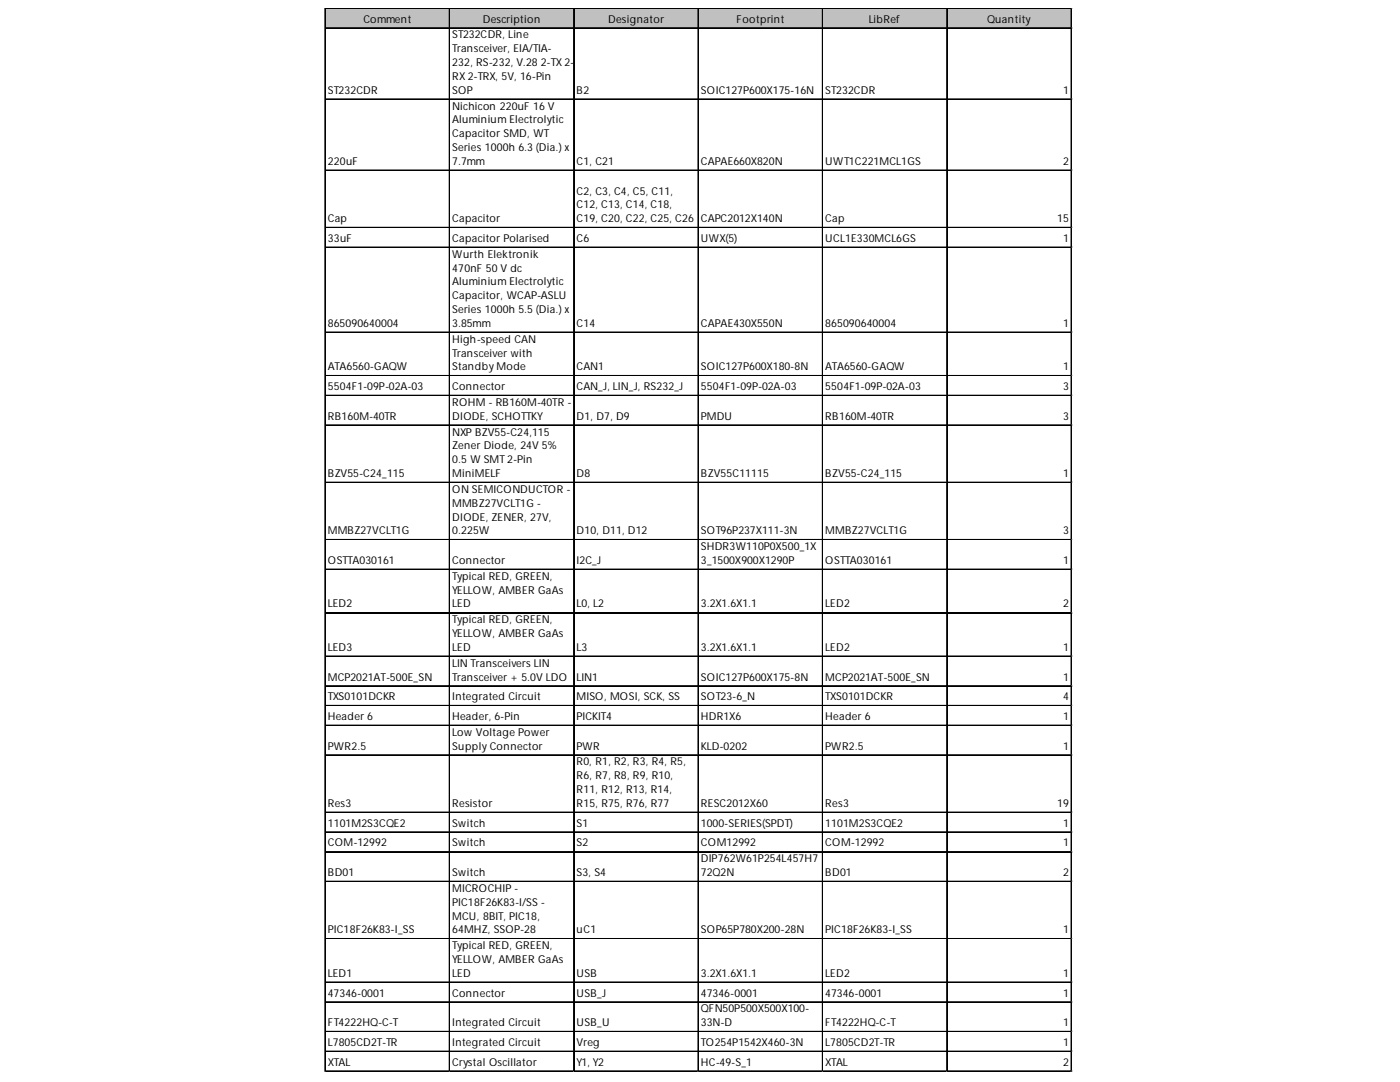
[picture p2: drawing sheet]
<svg xmlns="http://www.w3.org/2000/svg" width="279mm" height="216mm" viewBox="0 0 279 216" stroke-linecap="round" stroke-linejoin="round" font-family="sans-serif">
<defs><g id="words">
<g font-size="2.2">
<text x="72.5" y="4.5">Comment</text>
<text x="96.3" y="4.5">Description</text>
<text x="121.4" y="4.5">Designator</text>
<text x="147" y="4.5">Footprint</text>
<text x="173.4" y="4.5">LibRef</text>
<text x="197" y="4.5">Quantity</text>
<text x="90.2" y="7.7">ST232CDR, Line</text>
<text x="90.2" y="10.4">Transceiver, EIA/TIA-</text>
<text x="90.2" y="13.2">232, RS-232, V.28 2-TX 2-</text>
<text x="90.2" y="16">RX 2-TRX, 5V, 16-Pin</text>
<text x="65.4" y="18.7">ST232CDR</text>
<text x="90.2" y="18.7">SOP</text>
<text x="90.2" y="21.9">Nichicon 220uF 16 V</text>
<text x="115.1" y="18.7">B2</text>
<text x="139.9" y="18.7">SOIC127P600X175-16N</text>
<text x="164.7" y="18.7">ST232CDR</text>
<text x="212.2" y="18.7">1</text>
<text x="90.2" y="24.6">Aluminium Electrolytic</text>
<text x="90.2" y="27.4">Capacitor SMD, WT</text>
<text x="65.4" y="32.9">220uF</text>
<text x="90.2" y="30.2">Series 1000h 6.3 (Dia.) x</text>
<text x="90.2" y="32.9">7.7mm</text>
<text x="115.1" y="32.9">C1, C21</text>
<text x="139.9" y="32.9">CAPAE660X820N</text>
<text x="164.7" y="32.9">UWT1C221MCL1GS</text>
<text x="212.2" y="32.9">2</text>
<text x="115.1" y="38.8">C2, C3, C4, C5, C11,</text>
<text x="115.1" y="41.6">C12, C13, C14, C18,</text>
<text x="65.4" y="44.3">Cap</text>
<text x="90.2" y="44.3">Capacitor</text>
<text x="115.1" y="44.3">C19, C20, C22, C25, C26</text>
<text x="139.9" y="44.3">CAPC2012X140N</text>
<text x="164.7" y="44.3">Cap</text>
<text x="211" y="44.3">15</text>
<text x="65.4" y="48.3">33uF</text>
<text x="90.2" y="48.3">Capacitor Polarised</text>
<text x="90.2" y="51.4">Wurth Elektronik</text>
<text x="115.1" y="48.3">C6</text>
<text x="139.9" y="48.3">UWX(5)</text>
<text x="164.7" y="48.3">UCL1E330MCL6GS</text>
<text x="212.2" y="48.3">1</text>
<text x="90.2" y="54.2">470nF 50 V dc</text>
<text x="90.2" y="57">Aluminium Electrolytic</text>
<text x="90.2" y="59.7">Capacitor, WCAP-ASLU</text>
<text x="65.4" y="65.2">865090640004</text>
<text x="90.2" y="62.5">Series 1000h 5.5 (Dia.) x</text>
<text x="90.2" y="65.2">3.85mm</text>
<text x="115.1" y="65.2">C14</text>
<text x="139.9" y="65.2">CAPAE430X550N</text>
<text x="164.7" y="65.2">865090640004</text>
<text x="212.2" y="65.2">1</text>
<text x="90.2" y="68.4">High-speed CAN</text>
<text x="90.2" y="71.1">Transceiver with</text>
<text x="65.4" y="73.9">ATA6560-GAQW</text>
<text x="65.4" y="77.8">5504F1-09P-02A-03</text>
<text x="90.2" y="73.9">Standby Mode</text>
<text x="90.2" y="77.8">Connector</text>
<text x="115.1" y="73.9">CAN1</text>
<text x="115.1" y="77.8">CAN_J, LIN_J, RS232_J</text>
<text x="139.9" y="73.9">SOIC127P600X180-8N</text>
<text x="139.9" y="77.8">5504F1-09P-02A-03</text>
<text x="164.7" y="73.9">ATA6560-GAQW</text>
<text x="164.7" y="77.8">5504F1-09P-02A-03</text>
<text x="212.2" y="73.9">1</text>
<text x="212.2" y="77.8">3</text>
<text x="65.4" y="83.8">RB160M-40TR</text>
<text x="90.2" y="81">ROHM - RB160M-40TR -</text>
<text x="90.2" y="83.8">DIODE, SCHOTTKY</text>
<text x="115.1" y="83.8">D1, D7, D9</text>
<text x="139.9" y="83.8">PMDU</text>
<text x="164.7" y="83.8">RB160M-40TR</text>
<text x="212.2" y="83.8">3</text>
<text x="90.2" y="86.9">NXP BZV55-C24,115</text>
<text x="90.2" y="89.7">Zener Diode, 24V 5%</text>
<text x="65.4" y="95.2">BZV55-C24_115</text>
<text x="90.2" y="92.4">0.5 W SMT 2-Pin</text>
<text x="90.2" y="95.2">MiniMELF</text>
<text x="115.1" y="95.2">D8</text>
<text x="139.9" y="95.2">BZV55C11115</text>
<text x="164.7" y="95.2">BZV55-C24_115</text>
<text x="212.2" y="95.2">1</text>
<text x="90.2" y="98.3">ON SEMICONDUCTOR -</text>
<text x="90.2" y="101.1">MMBZ27VCLT1G -</text>
<text x="65.4" y="106.6">MMBZ27VCLT1G</text>
<text x="90.2" y="103.9">DIODE, ZENER, 27V,</text>
<text x="90.2" y="106.6">0.225W</text>
<text x="115.1" y="106.6">D10, D11, D12</text>
<text x="139.9" y="106.6">SOT96P237X111-3N</text>
<text x="164.7" y="106.6">MMBZ27VCLT1G</text>
<text x="212.2" y="106.6">3</text>
<text x="65.4" y="112.5">OSTTA030161</text>
<text x="90.2" y="112.5">Connector</text>
<text x="115.1" y="112.5">I2C_J</text>
<text x="139.9" y="109.8">SHDR3W110P0X500_1X</text>
<text x="139.9" y="112.5">3_1500X900X1290P</text>
<text x="164.7" y="112.5">OSTTA030161</text>
<text x="212.2" y="112.5">1</text>
<text x="90.2" y="115.7">Typical RED, GREEN,</text>
<text x="90.2" y="118.5">YELLOW, AMBER GaAs</text>
<text x="65.4" y="121.2">LED2</text>
<text x="90.2" y="121.2">LED</text>
<text x="90.2" y="124.4">Typical RED, GREEN,</text>
<text x="115.1" y="121.2">L0, L2</text>
<text x="139.9" y="121.2">3.2X1.6X1.1</text>
<text x="164.7" y="121.2">LED2</text>
<text x="212.2" y="121.2">2</text>
<text x="65.4" y="129.9">LED3</text>
<text x="90.2" y="127.1">YELLOW, AMBER GaAs</text>
<text x="90.2" y="129.9">LED</text>
<text x="115.1" y="129.9">L3</text>
<text x="139.9" y="129.9">3.2X1.6X1.1</text>
<text x="164.7" y="129.9">LED2</text>
<text x="212.2" y="129.9">1</text>
<text x="65.4" y="135.8">MCP2021AT-500E_SN</text>
<text x="90.2" y="133">LIN Transceivers LIN</text>
<text x="90.2" y="135.8">Transceiver + 5.0V LDO</text>
<text x="115.1" y="135.8">LIN1</text>
<text x="139.9" y="135.8">SOIC127P600X175-8N</text>
<text x="164.7" y="135.8">MCP2021AT-500E_SN</text>
<text x="212.2" y="135.8">1</text>
<text x="65.4" y="139.7">TXS0101DCKR</text>
<text x="65.4" y="143.7">Header 6</text>
<text x="90.2" y="139.7">Integrated Circuit</text>
<text x="90.2" y="143.7">Header, 6-Pin</text>
<text x="115.1" y="139.7">MISO, MOSI, SCK, SS</text>
<text x="115.1" y="143.7">PICKIT4</text>
<text x="139.9" y="139.7">SOT23-6_N</text>
<text x="139.9" y="143.7">HDR1X6</text>
<text x="164.7" y="139.7">TXS0101DCKR</text>
<text x="164.7" y="143.7">Header 6</text>
<text x="212.2" y="139.7">4</text>
<text x="212.2" y="143.7">1</text>
<text x="65.4" y="149.6">PWR2.5</text>
<text x="90.2" y="146.8">Low Voltage Power</text>
<text x="90.2" y="149.6">Supply Connector</text>
<text x="115.1" y="149.6">PWR</text>
<text x="139.9" y="149.6">KLD-0202</text>
<text x="164.7" y="149.6">PWR2.5</text>
<text x="212.2" y="149.6">1</text>
<text x="115.1" y="152.7">R0, R1, R2, R3, R4, R5,</text>
<text x="115.1" y="155.5">R6, R7, R8, R9, R10,</text>
<text x="65.4" y="161">Res3</text>
<text x="90.2" y="161">Resistor</text>
<text x="115.1" y="158.3">R11, R12, R13, R14,</text>
<text x="115.1" y="161">R15, R75, R76, R77</text>
<text x="139.9" y="161">RESC2012X60</text>
<text x="164.7" y="161">Res3</text>
<text x="211" y="161">19</text>
<text x="65.4" y="165">1101M2S3CQE2</text>
<text x="90.2" y="165">Switch</text>
<text x="115.1" y="165">S1</text>
<text x="139.9" y="165">1000-SERIES(SPDT)</text>
<text x="164.7" y="165">1101M2S3CQE2</text>
<text x="212.2" y="165">1</text>
<text x="65.4" y="168.9">COM-12992</text>
<text x="90.2" y="168.9">Switch</text>
<text x="115.1" y="168.9">S2</text>
<text x="139.9" y="168.9">COM12992</text>
<text x="139.9" y="172.1">DIP762W61P254L457H7</text>
<text x="164.7" y="168.9">COM-12992</text>
<text x="212.2" y="168.9">1</text>
<text x="65.4" y="174.8">BD01</text>
<text x="90.2" y="174.8">Switch</text>
<text x="90.2" y="178">MICROCHIP -</text>
<text x="115.1" y="174.8">S3, S4</text>
<text x="139.9" y="174.8">72Q2N</text>
<text x="164.7" y="174.8">BD01</text>
<text x="212.2" y="174.8">2</text>
<text x="90.2" y="180.7">PIC18F26K83-I/SS -</text>
<text x="90.2" y="183.5">MCU, 8BIT, PIC18,</text>
<text x="65.4" y="186.3">PIC18F26K83-I_SS</text>
<text x="90.2" y="186.3">64MHZ, SSOP-28</text>
<text x="90.2" y="189.4">Typical RED, GREEN,</text>
<text x="115.1" y="186.3">uC1</text>
<text x="139.9" y="186.3">SOP65P780X200-28N</text>
<text x="164.7" y="186.3">PIC18F26K83-I_SS</text>
<text x="212.2" y="186.3">1</text>
<text x="65.4" y="194.9">LED1</text>
<text x="90.2" y="192.2">YELLOW, AMBER GaAs</text>
<text x="90.2" y="194.9">LED</text>
<text x="115.1" y="194.9">USB</text>
<text x="139.9" y="194.9">3.2X1.6X1.1</text>
<text x="164.7" y="194.9">LED2</text>
<text x="212.2" y="194.9">1</text>
<text x="65.4" y="198.9">47346-0001</text>
<text x="90.2" y="198.9">Connector</text>
<text x="115.1" y="198.9">USB_J</text>
<text x="139.9" y="198.9">47346-0001</text>
<text x="139.9" y="202">QFN50P500X500X100-</text>
<text x="164.7" y="198.9">47346-0001</text>
<text x="212.2" y="198.9">1</text>
<text x="65.4" y="204.8">FT4222HQ-C-T</text>
<text x="65.4" y="208.7">L7805CD2T-TR</text>
<text x="90.2" y="204.8">Integrated Circuit</text>
<text x="90.2" y="208.7">Integrated Circuit</text>
<text x="115.1" y="204.8">USB_U</text>
<text x="115.1" y="208.7">Vreg</text>
<text x="139.9" y="204.8">33N-D</text>
<text x="139.9" y="208.7">TO254P1542X460-3N</text>
<text x="164.7" y="204.8">FT4222HQ-C-T</text>
<text x="164.7" y="208.7">L7805CD2T-TR</text>
<text x="212.2" y="204.8">1</text>
<text x="212.2" y="208.7">1</text>
<text x="65.4" y="212.7">XTAL</text>
<text x="90.2" y="212.7">Crystal Oscillator</text>
<text x="115.1" y="212.7">Y1, Y2</text>
<text x="139.9" y="212.7">HC-49-S_1</text>
<text x="164.7" y="212.7">XTAL</text>
<text x="212.2" y="212.7">2</text>
</g>
</g></defs>
<path d="M65 1.7h148.9v4h-148.9z" fill="#c0c0c0"/>
<g fill="none" stroke="#000" stroke-width=".2">
<path d="M64.8 1.6v212.3M64.9 1.6v212.3M65 1.6h148.9M65 1.7h148.9M65 5.5h148.9M65 5.6h148.9M65 19.7h148.9M65 19.8h148.9M89.7 1.8v212.1M114.5 1.8v212.1M114.6 1.8v212.1M139.3 1.8v212.1"/>
<path d="M139.4 1.8v212.1M164.1 1.8v212.1M164.2 1.8v212.1M188.9 1.8v212.1M189 1.8v212.1M213.7 1.8v212.1M213.8 1.8v212.1M65 33.9h148.9M65 34h148.9M65 45.4h148.9M65 45.5h148.9M65 49.3h148.9"/>
<path d="M65 49.4h148.9M65 66.2h148.9M65 66.3h148.9M65 74.9h148.9M65 75h148.9M65 78.9h148.9M65 79h148.9M65 84.8h148.9M65 84.9h148.9M65 96.2h148.9M65 96.3h148.9M65 107.6h148.9"/>
<path d="M65 107.7h148.9M65 113.5h148.9M65 113.6h148.9M65 122.2h148.9M65 122.3h148.9M65 130.9h148.9M65 131h148.9M65 136.8h148.9M65 136.9h148.9M65 140.7h148.9M65 140.8h148.9M65 144.7h148.9"/>
<path d="M65 144.8h148.9M65 150.6h148.9M65 150.7h148.9M65 162h148.9M65 162.1h148.9M65 166h148.9M65 166.1h148.9M65 169.9h148.9M65 170h148.9M65 175.8h148.9M65 175.9h148.9M65 187.3h148.9"/>
<path d="M65 187.4h148.9M65 195.9h148.9M65 196h148.9M65 199.9h148.9M65 200h148.9M65 205.8h148.9M65 205.9h148.9M65 209.7h148.9M65 209.8h148.9M65 213.7h148.9M65 213.8h148.9"/>
</g>
<path d="M64.8 213.9h.1" fill="none" stroke="#d4d4d4" stroke-width=".2"/>
<path d="M64.8 213.9h.2z" fill="#d4d4d4"/>
<path d="M89.7 213.9h.1" fill="none" stroke="#d4d4d4" stroke-width=".2"/>
<path d="M89.7 213.9h.1z" fill="#d4d4d4"/>
<path d="M114.5 213.9h.1" fill="none" stroke="#d4d4d4" stroke-width=".2"/>
<path d="M114.5 213.9h.2z" fill="#d4d4d4"/>
<path d="M139.3 213.9h.1" fill="none" stroke="#d4d4d4" stroke-width=".2"/>
<path d="M139.3 213.9h.2z" fill="#d4d4d4"/>
<path d="M164.1 213.9h.1" fill="none" stroke="#d4d4d4" stroke-width=".2"/>
<path d="M164.1 213.9h.2z" fill="#d4d4d4"/>
<path d="M188.9 213.9h.1" fill="none" stroke="#d4d4d4" stroke-width=".2"/>
<path d="M188.9 213.9h.2z" fill="#d4d4d4"/>
<path d="M213.7 213.9h.1" fill="none" stroke="#d4d4d4" stroke-width=".2"/>
<path d="M213.7 213.9h.2z" fill="#d4d4d4"/>
<path d="M213.9 1.6h.1" fill="none" stroke="#d4d4d4" stroke-width=".2"/>
<path d="M213.9 1.6l.1 .2z" fill="#d4d4d4"/>
<path d="M213.9 5.5h.1" fill="none" stroke="#d4d4d4" stroke-width=".2"/>
<path d="M213.9 5.5l.1 .2z" fill="#d4d4d4"/>
<path d="M213.9 19.7h.1" fill="none" stroke="#d4d4d4" stroke-width=".2"/>
<path d="M213.9 19.7l.1 .2z" fill="#d4d4d4"/>
<path d="M213.9 33.9h.1" fill="none" stroke="#d4d4d4" stroke-width=".2"/>
<path d="M213.9 33.9l.1 .2z" fill="#d4d4d4"/>
<path d="M213.9 45.4h.1" fill="none" stroke="#d4d4d4" stroke-width=".2"/>
<path d="M213.9 45.4l.1 .2z" fill="#d4d4d4"/>
<path d="M213.9 49.3h.1" fill="none" stroke="#d4d4d4" stroke-width=".2"/>
<path d="M213.9 49.3l.1 .2z" fill="#d4d4d4"/>
<path d="M213.9 66.2h.1" fill="none" stroke="#d4d4d4" stroke-width=".2"/>
<path d="M213.9 66.2l.1 .2z" fill="#d4d4d4"/>
<path d="M213.9 74.9h.1" fill="none" stroke="#d4d4d4" stroke-width=".2"/>
<path d="M213.9 74.9l.1 .2z" fill="#d4d4d4"/>
<path d="M213.9 78.9h.1" fill="none" stroke="#d4d4d4" stroke-width=".2"/>
<path d="M213.9 78.9l.1 .2z" fill="#d4d4d4"/>
<path d="M213.9 84.8h.1" fill="none" stroke="#d4d4d4" stroke-width=".2"/>
<path d="M213.9 84.8l.1 .2z" fill="#d4d4d4"/>
<path d="M213.9 96.2h.1" fill="none" stroke="#d4d4d4" stroke-width=".2"/>
<path d="M213.9 96.2l.1 .2z" fill="#d4d4d4"/>
<path d="M213.9 107.6h.1" fill="none" stroke="#d4d4d4" stroke-width=".2"/>
<path d="M213.9 107.6l.1 .2z" fill="#d4d4d4"/>
<path d="M213.9 113.5h.1" fill="none" stroke="#d4d4d4" stroke-width=".2"/>
<path d="M213.9 113.5l.1 .2z" fill="#d4d4d4"/>
<path d="M213.9 122.2h.1" fill="none" stroke="#d4d4d4" stroke-width=".2"/>
<path d="M213.9 122.2l.1 .2z" fill="#d4d4d4"/>
<path d="M213.9 130.9h.1" fill="none" stroke="#d4d4d4" stroke-width=".2"/>
<path d="M213.9 130.9l.1 .2z" fill="#d4d4d4"/>
<path d="M213.9 136.8h.1" fill="none" stroke="#d4d4d4" stroke-width=".2"/>
<path d="M213.9 136.8l.1 .2z" fill="#d4d4d4"/>
<path d="M213.9 140.7h.1" fill="none" stroke="#d4d4d4" stroke-width=".2"/>
<path d="M213.9 140.7l.1 .2z" fill="#d4d4d4"/>
<path d="M213.9 144.7h.1" fill="none" stroke="#d4d4d4" stroke-width=".2"/>
<path d="M213.9 144.7l.1 .2z" fill="#d4d4d4"/>
<path d="M213.9 150.6h.1" fill="none" stroke="#d4d4d4" stroke-width=".2"/>
<path d="M213.9 150.6l.1 .2z" fill="#d4d4d4"/>
<path d="M213.9 162h.1" fill="none" stroke="#d4d4d4" stroke-width=".2"/>
<path d="M213.9 162l.1 .2z" fill="#d4d4d4"/>
<path d="M213.9 166h.1" fill="none" stroke="#d4d4d4" stroke-width=".2"/>
<path d="M213.9 166l.1 .2z" fill="#d4d4d4"/>
<path d="M213.9 169.9h.1" fill="none" stroke="#d4d4d4" stroke-width=".2"/>
<path d="M213.9 169.9l.1 .2z" fill="#d4d4d4"/>
<path d="M213.9 175.8h.1" fill="none" stroke="#d4d4d4" stroke-width=".2"/>
<path d="M213.9 175.8l.1 .2z" fill="#d4d4d4"/>
<path d="M213.9 187.3h.1" fill="none" stroke="#d4d4d4" stroke-width=".2"/>
<path d="M213.9 187.3l.1 .2z" fill="#d4d4d4"/>
<path d="M213.9 195.9h.1" fill="none" stroke="#d4d4d4" stroke-width=".2"/>
<path d="M213.9 195.9l.1 .2z" fill="#d4d4d4"/>
<path d="M213.9 199.9h.1" fill="none" stroke="#d4d4d4" stroke-width=".2"/>
<path d="M213.9 199.9l.1 .2z" fill="#d4d4d4"/>
<path d="M213.9 205.8h.1" fill="none" stroke="#d4d4d4" stroke-width=".2"/>
<path d="M213.9 205.8l.1 .2z" fill="#d4d4d4"/>
<path d="M213.9 209.7h.1" fill="none" stroke="#d4d4d4" stroke-width=".2"/>
<path d="M213.9 209.7l.1 .2z" fill="#d4d4d4"/>
<path d="M213.9 213.7h.1" fill="none" stroke="#d4d4d4" stroke-width=".2"/>
<path d="M213.9 213.7l.1 .2z" fill="#d4d4d4"/>
<use href="#words"/>
</svg>
